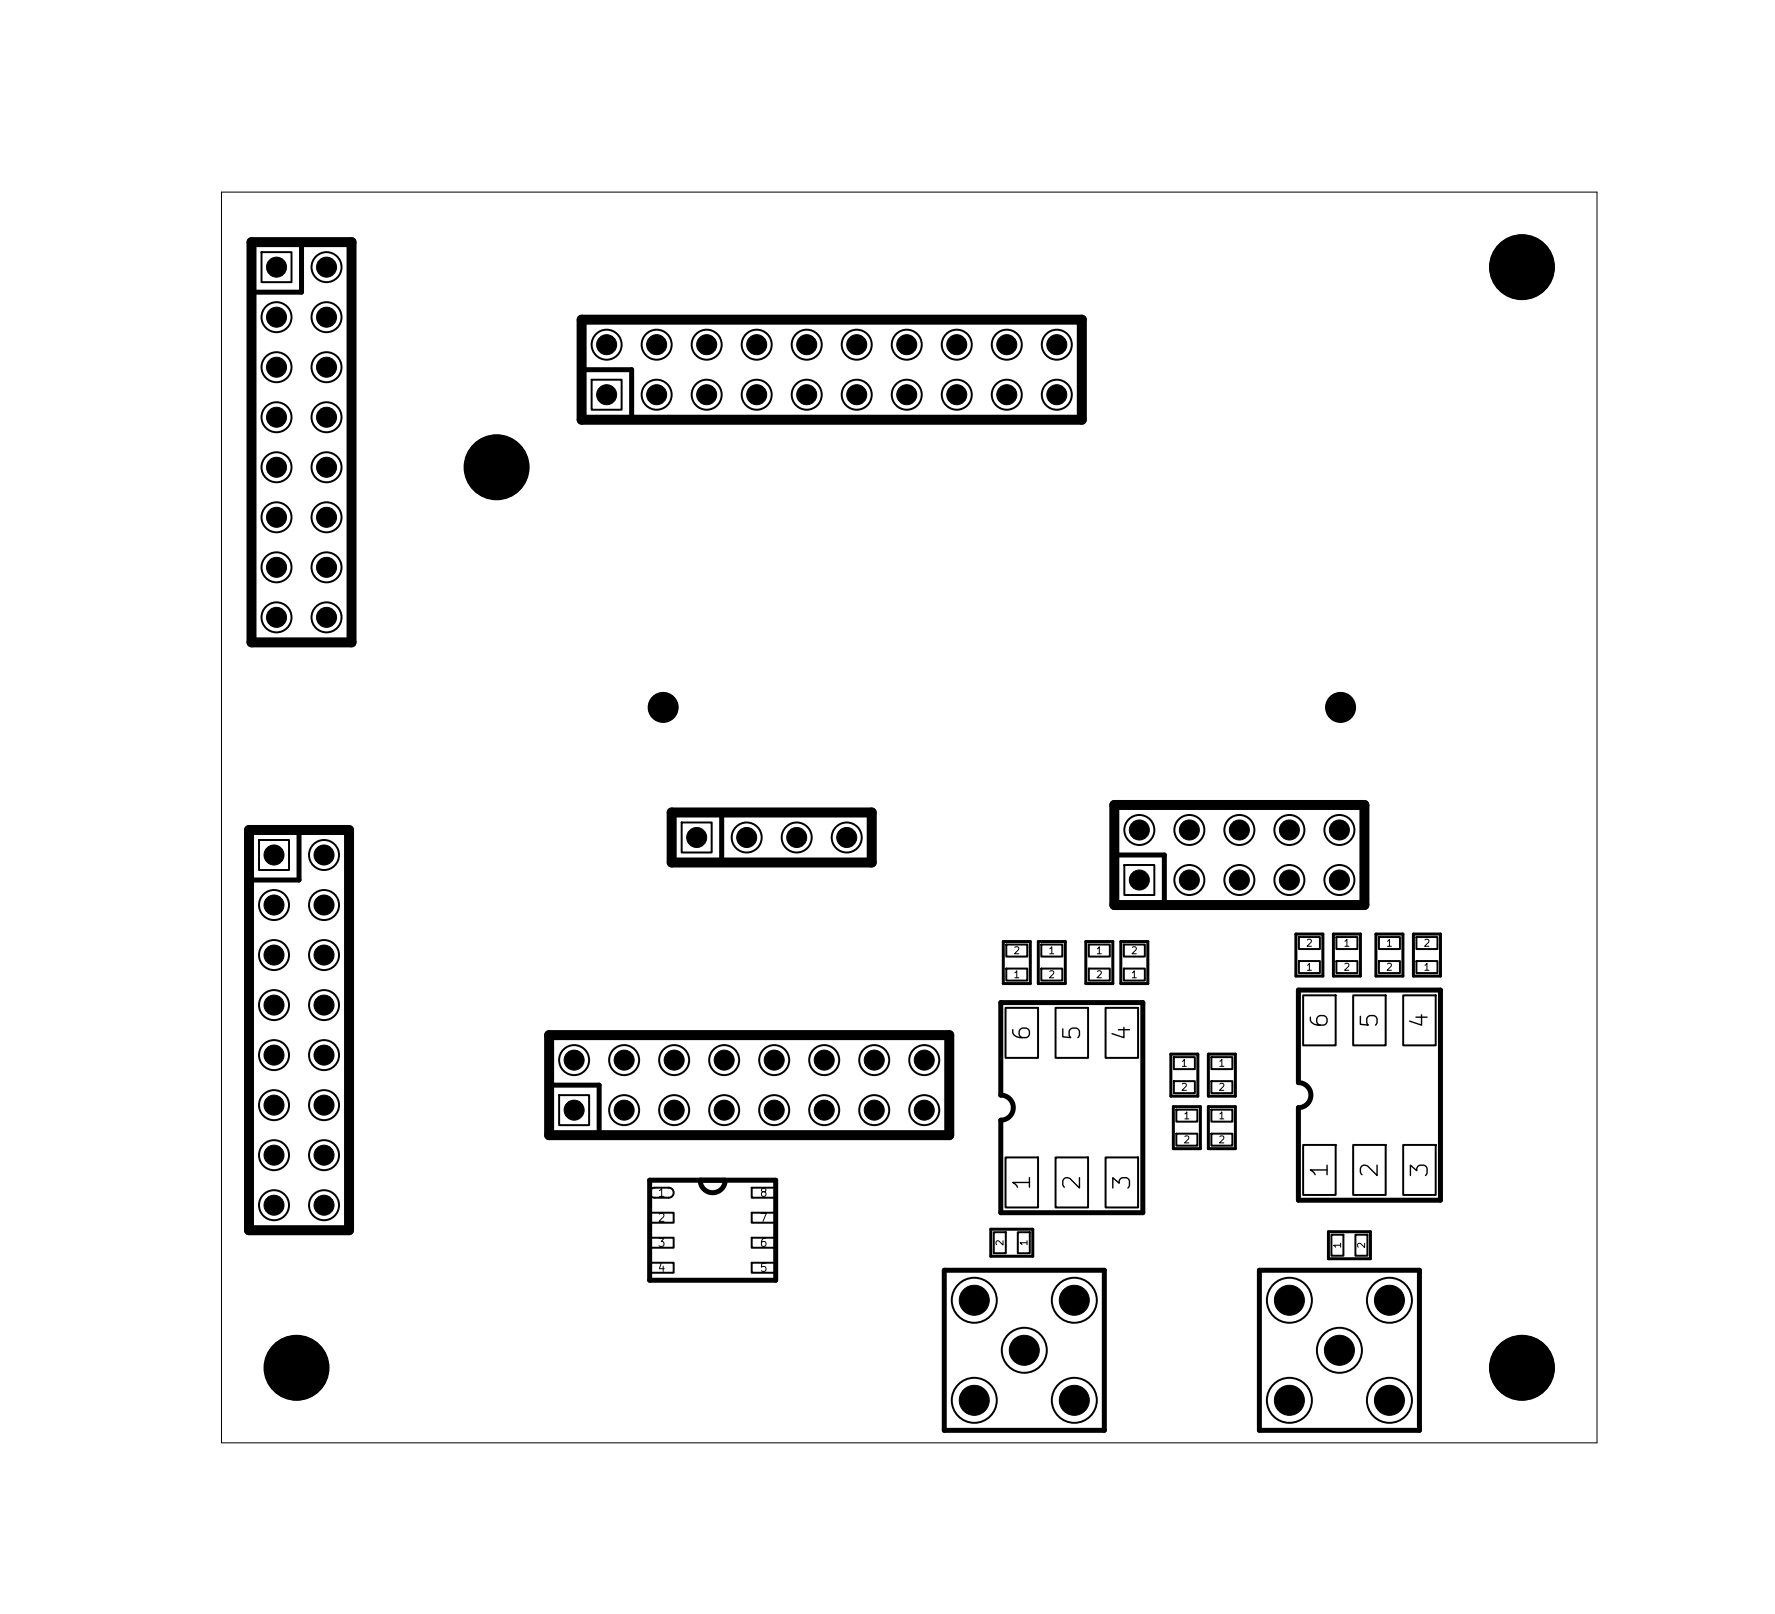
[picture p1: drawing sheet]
<svg xmlns="http://www.w3.org/2000/svg" width="70mm" height="63mm" viewBox="0 0 70 63" stroke-linecap="round" stroke-linejoin="round" font-family="sans-serif">
<defs><g id="words">
<g font-size=".7">
<text x="40.7" y="41" transform="rotate(-90 40.7 41)">6</text>
<text x="42.7" y="41" transform="rotate(-90 42.7 41)">5</text>
<text x="44.6" y="41" transform="rotate(-90 44.6 41)">4</text>
<text x="52.4" y="40.5" transform="rotate(-90 52.4 40.5)">6</text>
<text x="54.4" y="40.5" transform="rotate(-90 54.4 40.5)">5</text>
<text x="56.4" y="40.5" transform="rotate(-90 56.4 40.5)">4</text>
<text x="40.7" y="46.9" transform="rotate(-90 40.7 46.9)">1</text>
<text x="42.7" y="46.9" transform="rotate(-90 42.7 46.9)">2</text>
<text x="44.6" y="46.9" transform="rotate(-90 44.6 46.9)">3</text>
<text x="52.4" y="46.4" transform="rotate(-90 52.4 46.4)">1</text>
<text x="54.4" y="46.4" transform="rotate(-90 54.4 46.4)">2</text>
<text x="56.4" y="46.4" transform="rotate(-90 56.4 46.4)">3</text>
</g>
<g font-size=".4">
<text x="31.3" y="13.9">10</text>
<text x="33.3" y="15.8">11</text>
<text x="33.3" y="13.9">12</text>
<text x="35.3" y="15.8">13</text>
<text x="35.3" y="13.9">14</text>
<text x="37.2" y="15.8">15</text>
<text x="37.2" y="13.9">16</text>
<text x="39.2" y="15.8">17</text>
<text x="39.2" y="13.9">18</text>
<text x="41.2" y="15.8">19</text>
<text x="41.2" y="13.9">20</text>
<text x="10.5" y="20.7">11</text>
<text x="10.5" y="22.6">13</text>
<text x="12.4" y="18.7">10</text>
<text x="12.4" y="20.7">12</text>
<text x="12.4" y="22.6">14</text>
<text x="10.5" y="24.6">15</text>
<text x="12.4" y="24.6">16</text>
<text x="52.3" y="33">10</text>
<text x="12.3" y="41.8">10</text>
<text x="10.4" y="43.8">11</text>
<text x="10.4" y="45.7">13</text>
<text x="10.4" y="47.7">15</text>
<text x="12.3" y="43.8">12</text>
<text x="12.3" y="45.7">14</text>
<text x="12.3" y="47.7">16</text>
<text x="30.1" y="42">10</text>
<text x="32" y="44">11</text>
<text x="32" y="42">12</text>
<text x="34" y="44">13</text>
<text x="34" y="42">14</text>
<text x="36" y="44">15</text>
<text x="36" y="42">16</text>
</g>
<g font-size=".3">
<text x="39.9" y="38.6">1</text>
<text x="39.9" y="37.6">2</text>
<text x="41.2" y="37.6">1</text>
<text x="41.2" y="38.6">2</text>
<text x="43.1" y="37.6">1</text>
<text x="43.1" y="38.6">2</text>
<text x="44.5" y="38.6">1</text>
<text x="44.5" y="37.6">2</text>
<text x="51.4" y="38.3">1</text>
<text x="51.4" y="37.3">2</text>
<text x="52.8" y="37.3">1</text>
<text x="52.8" y="38.3">2</text>
<text x="54.5" y="37.3">1</text>
<text x="54.5" y="38.3">2</text>
<text x="56" y="38.3">1</text>
<text x="56" y="37.3">2</text>
<text x="25.9" y="47.2">1</text>
<text x="29.9" y="47.2">8</text>
<text x="46.4" y="42">1</text>
<text x="46.4" y="43">2</text>
<text x="46.5" y="44.1">1</text>
<text x="46.5" y="45">2</text>
<text x="47.9" y="42">1</text>
<text x="47.9" y="43">2</text>
<text x="47.9" y="44.1">1</text>
<text x="47.9" y="45">2</text>
<text x="25.9" y="48.1">2</text>
<text x="25.9" y="49.1">3</text>
<text x="25.9" y="50.1">4</text>
<text x="29.9" y="50.1">5</text>
<text x="29.9" y="49.1">6</text>
<text x="29.9" y="48.1">7</text>
<text x="39.6" y="49.1" transform="rotate(-90 39.6 49.1)">2</text>
<text x="40.5" y="49.1" transform="rotate(-90 40.5 49.1)">1</text>
<text x="52.8" y="49.2" transform="rotate(-90 52.8 49.2)">1</text>
<text x="53.8" y="49.2" transform="rotate(-90 53.8 49.2)">2</text>
</g>
</g></defs>
<g fill="none" stroke="#000" stroke-width=".12">
<path d="M39.5 37h1v1.7h-1zM40.9 37h1v1.7h-1zM42.7 37h1.1v1.7h-1.1zM44.1 37h1.1v1.7h-1.1zM51 36.7h1.1v1.7h-1.1zM52.5 36.7h1v1.7h-1zM54.1 36.7h1.1v1.7h-1.1zM55.6 36.7h1.1v1.7h-1.1zM39 48.4h1.6v1h-1.6zM46.1 41.5h1v1.6h-1zM46.2 43.5h1v1.7h-1zM47.6 41.5h1v1.6h-1z"/>
<path d="M47.6 43.5h1v1.7h-1zM52.3 48.5h1.6v1h-1.6z"/>
</g>
<path d="M11.9 9.5v2h-2M22.9 14.5h2v2M11.8 32.7v1.9h-2M26.4 32h2v1.9M39.4 39.4h5.6v8.3h-5.6v-3.6a.49 .49 0 0 0 .5-.5 .49 .49 0 0 0-.5-.5zM43.9 33.6h1.9v2M51.1 39h5.6v8.2h-5.6v-3.6a.49 .49 0 0 0 .5-.5 .49 .49 0 0 0-.5-.5zM21.6 42.7h2v2M25.6 46.4h4.9v4h-4.9zM27.6 46.4a.49 .49 0 0 0 .4 .5 .49 .49 0 0 0 .5-.5M37.2 50h6.3v6.3h-6.3zM49.6 50h6.3v6.3h-6.3z" fill="none" stroke="#000" stroke-width=".2"/>
<path d="M9.9 9.5h3.9v15.8h-3.9zM22.9 12.6h19.7v3.9h-19.7zM9.8 32.7h3.9v15.7h-3.9zM26.4 32h7.9v1.9h-7.9zM43.9 31.7h9.8v3.9h-9.8zM21.6 40.7h15.8v4h-15.8z" fill="none" stroke="#000" stroke-width=".39"/>
<g fill="none" stroke="#000" stroke-width=".08">
<path d="M10.3 9.9h1.2v1.2h-1.2zM23.3 14.9h1.2v1.2h-1.2zM10.2 33h1.2v1.2h-1.2zM26.8 32.4h1.2v1.1h-1.2zM39.6 39.7h1.2v1.9h-1.2zM39.6 38.1h.8v.5h-.8zM39.6 37.2h.8v.4h-.8zM41 37.2h.8v.4h-.8zM41 38.1h.8v.5h-.8zM41.5 39.7h1.3v1.9h-1.3zM42.8 37.2h.9v.4h-.9zM42.8 38.1h.9v.5h-.9z"/>
<path d="M43.5 39.7h1.3v1.9h-1.3zM44.2 38.1h.9v.5h-.9zM44.2 37.2h.9v.4h-.9zM44.2 34h1.2v1.2h-1.2zM51.1 37.8h.8v.5h-.8zM51.1 36.9h.8v.4h-.8zM51.3 39.2h1.3v1.9h-1.3zM52.6 36.9h.8v.4h-.8zM52.6 37.8h.8v.5h-.8zM53.3 39.2h1.2v1.9h-1.2zM54.3 36.9h.8v.4h-.8zM54.3 37.8h.8v.5h-.8z"/>
<path d="M55.2 39.2h1.3v1.9h-1.3zM55.7 37.8h.9v.5h-.9zM55.7 36.9h.9v.4h-.9zM22 43.1h1.2v1.2h-1.2zM25.6 47.7h.9v.4h-.9zM25.6 48.7h.9v.4h-.9zM25.6 49.7h.9v.4h-.9zM25.6 46.8l.7-.1 .2 .3-.2 .1h-.6l-.1-.1zM29.6 49.7h.9v.4h-.9zM29.6 48.7h.9v.4h-.9zM29.6 47.7h.9v.4h-.9zM29.6 46.7h.9v.4h-.9z"/>
<path d="M39.1 48.5h.5v.8h-.5zM39.6 45.5h1.2v2h-1.2zM40.1 48.5h.4v.8h-.4zM41.5 45.5h1.3v2h-1.3zM43.5 45.5h1.3v2h-1.3zM46.2 41.6h.8v.5h-.8zM46.2 42.5h.8v.5h-.8zM46.3 43.7h.8v.4h-.8zM46.3 44.6h.8v.5h-.8zM47.7 41.6h.8v.5h-.8zM47.7 42.5h.8v.5h-.8zM47.7 43.7h.8v.4h-.8z"/>
<path d="M47.7 44.6h.8v.5h-.8zM51.3 45h1.3v2h-1.3zM52.4 48.6h.5v.8h-.5zM53.3 45h1.2v2h-1.2zM53.3 48.6h.5v.8h-.5zM55.2 45h1.3v2h-1.3z"/>
<circle cx="10.9" cy="16.4" r=".59"/>
<circle cx="10.9" cy="18.4" r=".59"/>
<circle cx="10.9" cy="14.4" r=".59"/>
<circle cx="10.9" cy="12.5" r=".59"/>
<circle cx="12.8" cy="16.4" r=".59"/>
<circle cx="12.8" cy="10.5" r=".59"/>
<circle cx="12.8" cy="18.4" r=".59"/>
<circle cx="12.8" cy="14.4" r=".59"/>
<circle cx="12.8" cy="12.5" r=".59"/>
<circle cx="19.5" cy="18.4" r="1.26"/>
<circle cx="23.9" cy="13.6" r=".59"/>
<circle cx="25.8" cy="15.5" r=".59"/>
<circle cx="25.8" cy="13.6" r=".59"/>
<circle cx="27.8" cy="13.6" r=".59"/>
<circle cx="27.8" cy="15.5" r=".59"/>
<circle cx="29.8" cy="13.6" r=".59"/>
<circle cx="29.8" cy="15.5" r=".59"/>
<circle cx="31.7" cy="15.5" r=".59"/>
<circle cx="31.7" cy="13.6" r=".59"/>
<circle cx="33.7" cy="15.5" r=".59"/>
<circle cx="33.7" cy="13.6" r=".59"/>
<circle cx="35.7" cy="13.6" r=".59"/>
<circle cx="35.7" cy="15.5" r=".59"/>
<circle cx="37.7" cy="13.6" r=".59"/>
<circle cx="37.7" cy="15.5" r=".59"/>
<circle cx="39.6" cy="15.5" r=".59"/>
<circle cx="39.6" cy="13.6" r=".59"/>
<circle cx="41.6" cy="13.6" r=".59"/>
<circle cx="41.6" cy="15.5" r=".59"/>
<circle cx="59.9" cy="10.5" r="1.26"/>
<circle cx="10.8" cy="39.5" r=".59"/>
<circle cx="10.8" cy="37.6" r=".59"/>
<circle cx="10.8" cy="35.6" r=".59"/>
<circle cx="10.9" cy="22.3" r=".59"/>
<circle cx="10.9" cy="20.4" r=".59"/>
<circle cx="10.9" cy="24.3" r=".59"/>
<circle cx="12.8" cy="33.6" r=".59"/>
<circle cx="12.8" cy="39.5" r=".59"/>
<circle cx="12.8" cy="37.6" r=".59"/>
<circle cx="12.8" cy="35.6" r=".59"/>
<circle cx="12.8" cy="22.3" r=".59"/>
<circle cx="12.8" cy="20.4" r=".59"/>
<circle cx="12.8" cy="24.3" r=".59"/>
<circle cx="26.1" cy="27.8" r=".57"/>
<circle cx="29.4" cy="32.9" r=".59"/>
<circle cx="31.4" cy="32.9" r=".59"/>
<circle cx="33.3" cy="32.9" r=".59"/>
<circle cx="44.8" cy="32.7" r=".59"/>
<circle cx="46.8" cy="34.6" r=".59"/>
<circle cx="46.8" cy="32.7" r=".59"/>
<circle cx="48.8" cy="34.6" r=".59"/>
<circle cx="48.8" cy="32.7" r=".59"/>
<circle cx="50.7" cy="34.6" r=".59"/>
<circle cx="50.7" cy="32.7" r=".59"/>
<circle cx="52.7" cy="34.6" r=".59"/>
<circle cx="52.7" cy="32.7" r=".59"/>
<circle cx="52.8" cy="27.8" r=".57"/>
<circle cx="10.8" cy="43.5" r=".59"/>
<circle cx="10.8" cy="45.4" r=".59"/>
<circle cx="10.8" cy="41.5" r=".59"/>
<circle cx="10.8" cy="47.4" r=".59"/>
<circle cx="11.7" cy="53.8" r="1.26"/>
<circle cx="12.8" cy="43.5" r=".59"/>
<circle cx="12.8" cy="45.4" r=".59"/>
<circle cx="12.8" cy="41.5" r=".59"/>
<circle cx="12.8" cy="47.4" r=".59"/>
<circle cx="22.6" cy="41.7" r=".59"/>
<circle cx="24.6" cy="41.7" r=".59"/>
<circle cx="24.6" cy="43.7" r=".59"/>
<circle cx="26.5" cy="41.7" r=".59"/>
<circle cx="26.5" cy="43.7" r=".59"/>
<circle cx="28.5" cy="41.7" r=".59"/>
<circle cx="28.5" cy="43.7" r=".59"/>
<circle cx="30.5" cy="41.7" r=".59"/>
<circle cx="30.5" cy="43.7" r=".59"/>
<circle cx="32.4" cy="41.7" r=".59"/>
<circle cx="32.4" cy="43.7" r=".59"/>
<circle cx="34.4" cy="41.7" r=".59"/>
<circle cx="34.4" cy="43.7" r=".59"/>
<circle cx="36.4" cy="41.7" r=".59"/>
<circle cx="36.4" cy="43.7" r=".59"/>
<circle cx="38.3" cy="55.1" r=".89"/>
<circle cx="38.3" cy="51.2" r=".89"/>
<circle cx="40.3" cy="53.1" r=".89"/>
<circle cx="42.3" cy="55.1" r=".89"/>
<circle cx="42.3" cy="51.2" r=".89"/>
<circle cx="50.7" cy="55.1" r=".89"/>
<circle cx="50.7" cy="51.2" r=".89"/>
<circle cx="52.7" cy="53.1" r=".89"/>
<circle cx="54.7" cy="55.1" r=".89"/>
<circle cx="54.7" cy="51.2" r=".89"/>
<circle cx="59.9" cy="53.8" r="1.26"/>
</g>
<path d="M8.7 7.6h54.1v49.2h-54.1z" fill="none" stroke="#000" stroke-width=".04"/>
<g fill="#000" stroke="#000" stroke-width=".04">
<circle cx="10.9" cy="10.5" r=".39"/>
<circle cx="10.9" cy="16.4" r=".39"/>
<circle cx="10.9" cy="18.4" r=".39"/>
<circle cx="10.9" cy="14.4" r=".39"/>
<circle cx="10.9" cy="12.5" r=".39"/>
<circle cx="12.8" cy="16.4" r=".39"/>
<circle cx="12.8" cy="10.5" r=".39"/>
<circle cx="12.8" cy="12.5" r=".39"/>
<circle cx="12.8" cy="14.4" r=".39"/>
<circle cx="12.8" cy="18.4" r=".39"/>
<circle cx="19.5" cy="18.4" r="1.26"/>
<circle cx="23.9" cy="15.5" r=".39"/>
<circle cx="23.9" cy="13.6" r=".39"/>
<circle cx="25.8" cy="13.6" r=".39"/>
<circle cx="25.8" cy="15.5" r=".39"/>
<circle cx="27.8" cy="13.6" r=".39"/>
<circle cx="27.8" cy="15.5" r=".39"/>
<circle cx="29.8" cy="13.6" r=".39"/>
<circle cx="29.8" cy="15.5" r=".39"/>
<circle cx="31.7" cy="15.5" r=".39"/>
<circle cx="31.7" cy="13.6" r=".39"/>
<circle cx="33.7" cy="15.5" r=".39"/>
<circle cx="33.7" cy="13.6" r=".39"/>
<circle cx="35.7" cy="13.6" r=".39"/>
<circle cx="35.7" cy="15.5" r=".39"/>
<circle cx="37.7" cy="13.6" r=".39"/>
<circle cx="37.7" cy="15.5" r=".39"/>
<circle cx="39.6" cy="15.5" r=".39"/>
<circle cx="39.6" cy="13.6" r=".39"/>
<circle cx="41.6" cy="15.5" r=".39"/>
<circle cx="41.6" cy="13.6" r=".39"/>
<circle cx="59.9" cy="10.5" r="1.26"/>
<circle cx="10.8" cy="33.6" r=".39"/>
<circle cx="10.8" cy="39.5" r=".39"/>
<circle cx="10.8" cy="35.6" r=".39"/>
<circle cx="10.8" cy="37.6" r=".39"/>
<circle cx="10.9" cy="22.3" r=".39"/>
<circle cx="10.9" cy="20.4" r=".39"/>
<circle cx="10.9" cy="24.3" r=".39"/>
<circle cx="12.8" cy="33.6" r=".39"/>
<circle cx="12.8" cy="39.5" r=".39"/>
<circle cx="12.8" cy="37.6" r=".39"/>
<circle cx="12.8" cy="35.6" r=".39"/>
<circle cx="12.8" cy="22.3" r=".39"/>
<circle cx="12.8" cy="20.4" r=".39"/>
<circle cx="12.8" cy="24.3" r=".39"/>
<circle cx="26.1" cy="27.8" r=".57"/>
<circle cx="27.4" cy="32.9" r=".39"/>
<circle cx="29.4" cy="32.9" r=".39"/>
<circle cx="31.4" cy="32.9" r=".39"/>
<circle cx="33.3" cy="32.9" r=".39"/>
<circle cx="44.8" cy="34.6" r=".39"/>
<circle cx="44.8" cy="32.7" r=".39"/>
<circle cx="46.8" cy="32.7" r=".39"/>
<circle cx="46.8" cy="34.6" r=".39"/>
<circle cx="48.8" cy="32.7" r=".39"/>
<circle cx="48.8" cy="34.6" r=".39"/>
<circle cx="50.7" cy="32.7" r=".39"/>
<circle cx="50.7" cy="34.6" r=".39"/>
<circle cx="52.7" cy="32.7" r=".39"/>
<circle cx="52.7" cy="34.6" r=".39"/>
<circle cx="52.8" cy="27.8" r=".57"/>
<circle cx="10.8" cy="47.4" r=".39"/>
<circle cx="10.8" cy="41.5" r=".39"/>
<circle cx="10.8" cy="43.5" r=".39"/>
<circle cx="10.8" cy="45.4" r=".39"/>
<circle cx="11.7" cy="53.8" r="1.26"/>
<circle cx="12.8" cy="47.4" r=".39"/>
<circle cx="12.8" cy="41.5" r=".39"/>
<circle cx="12.8" cy="43.5" r=".39"/>
<circle cx="12.8" cy="45.4" r=".39"/>
<circle cx="22.6" cy="43.7" r=".39"/>
<circle cx="22.6" cy="41.7" r=".39"/>
<circle cx="24.6" cy="43.7" r=".39"/>
<circle cx="24.6" cy="41.7" r=".39"/>
<circle cx="26.5" cy="43.7" r=".39"/>
<circle cx="26.5" cy="41.7" r=".39"/>
<circle cx="28.5" cy="43.7" r=".39"/>
<circle cx="28.5" cy="41.7" r=".39"/>
<circle cx="30.5" cy="43.7" r=".39"/>
<circle cx="30.5" cy="41.7" r=".39"/>
<circle cx="32.4" cy="43.7" r=".39"/>
<circle cx="32.4" cy="41.7" r=".39"/>
<circle cx="34.4" cy="43.7" r=".39"/>
<circle cx="34.4" cy="41.7" r=".39"/>
<circle cx="36.4" cy="43.7" r=".39"/>
<circle cx="36.4" cy="41.7" r=".39"/>
<circle cx="38.3" cy="55.1" r=".59"/>
<circle cx="38.3" cy="51.2" r=".59"/>
<circle cx="40.3" cy="53.1" r=".59"/>
<circle cx="42.3" cy="55.1" r=".59"/>
<circle cx="42.3" cy="51.2" r=".59"/>
<circle cx="50.7" cy="55.1" r=".59"/>
<circle cx="50.7" cy="51.2" r=".59"/>
<circle cx="52.7" cy="53.1" r=".59"/>
<circle cx="54.7" cy="55.1" r=".59"/>
<circle cx="54.7" cy="51.2" r=".59"/>
<circle cx="59.9" cy="53.8" r="1.26"/>
</g>
<use href="#words"/>
</svg>
